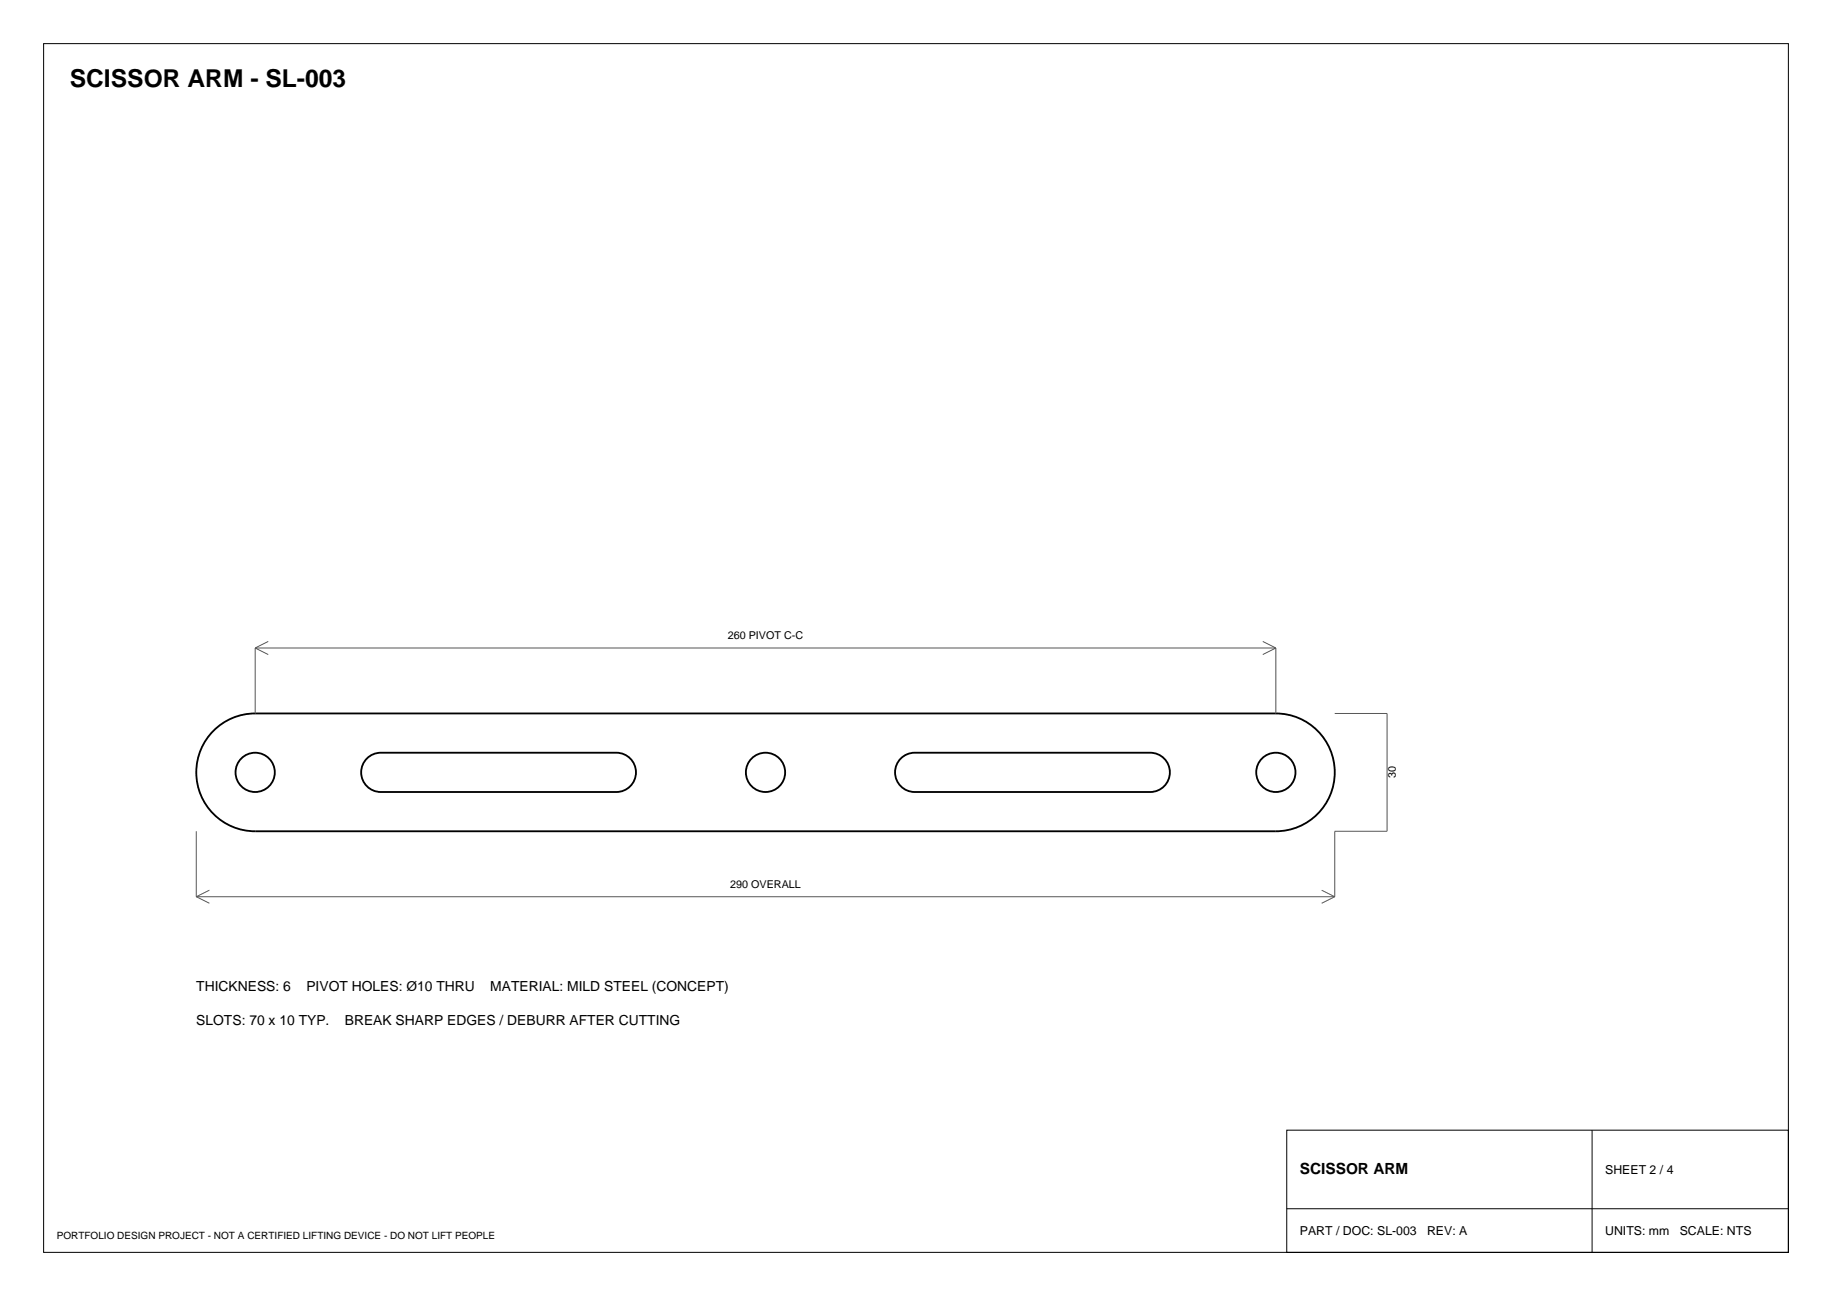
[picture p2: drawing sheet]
<svg xmlns="http://www.w3.org/2000/svg" width="420mm" height="297mm" viewBox="0 0 420 297" stroke-linecap="round" stroke-linejoin="round" font-family="sans-serif">
<defs><g id="words">
<text font-size="5.6" x="16" y="20">SCISSOR ARM - SL-003</text>
<text font-size="3.5" x="298" y="269">SCISSOR ARM</text>
<g font-size="3.2">
<text x="45" y="227">THICKNESS: 6</text>
<text x="70.2" y="227">PIVOT HOLES: Ø10 THRU</text>
<text x="112.4" y="227">MATERIAL: MILD STEEL (CONCEPT)</text>
<text x="45" y="235">SLOTS: 70 x 10 TYP.</text>
<text x="79.1" y="235">BREAK SHARP EDGES / DEBURR AFTER CUTTING</text>
</g>
<g font-size="2.8">
<text x="368" y="269">SHEET 2 / 4</text>
<text x="298" y="283">PART / DOC: SL-003</text>
<text x="327.2" y="283">REV: A</text>
<text x="368" y="283">UNITS: mm</text>
<text x="385.1" y="283">SCALE: NTS</text>
</g>
<g font-size="2.5">
<text x="166.9" y="146.5">260 PIVOT C-C</text>
<text x="320" y="178.4" transform="rotate(-90 320 178.4)">30</text>
<text x="167.4" y="203.5">290 OVERALL</text>
</g>
<text font-size="2.3" x="13" y="284">PORTFOLIO DESIGN PROJECT - NOT A CERTIFIED LIFTING DEVICE - DO NOT LIFT PEOPLE</text>
</g></defs>
<g fill="none" stroke="#000" stroke-width=".42">
<path d="M48.5 168a13.5 13.5 0 0 1 10-4.5h234a13.5 13.5 0 0 1 13.5 13.5 13.5 13.5 0 0 1-13.5 13.5h-234a13.5 13.5 0 0 1-12.3-8 13.5 13.5 0 0 1 2.3-14.5zM84.4 173.6a4.5 4.5 0 0 1 2.9-1.1h54a4.5 4.5 0 0 1 4.5 4.5 4.5 4.5 0 0 1-4.5 4.5h-54a4.5 4.5 0 0 1-4.2-3 4.5 4.5 0 0 1 1.3-4.9zM206.8 173.6a4.5 4.5 0 0 1 2.9-1.1h54a4.5 4.5 0 0 1 4.5 4.5 4.5 4.5 0 0 1-4.5 4.5h-54a4.5 4.5 0 0 1-4.2-3 4.5 4.5 0 0 1 1.3-4.9z"/>
<circle cx="58.5" cy="177" r="4.5"/>
<circle cx="175.5" cy="177" r="4.5"/>
<circle cx="292.5" cy="177" r="4.5"/>
</g>
<g fill="none" stroke="#555" stroke-width=".23">
<path d="M58.5 148.5v15M58.5 148.5h234M58.5 148.5l3 1.5M61.5 147l-3 1.5M289.5 147l3 1.5M292.5 148.5v15M292.5 148.5l-3 1.5M306 163.5h12v27h-12v15M45 190.5v15M45 205.5h261M45 205.5l3 1.5M48 204l-3 1.5"/>
<path d="M303 204l3 1.5M306 205.5l-3 1.5"/>
</g>
<path d="M10 10h400v277h-400zM295 259h115v28h-115zM365 259v28M295 277h115" fill="none" stroke="#000" stroke-width=".23"/>
<use href="#words"/>
</svg>
